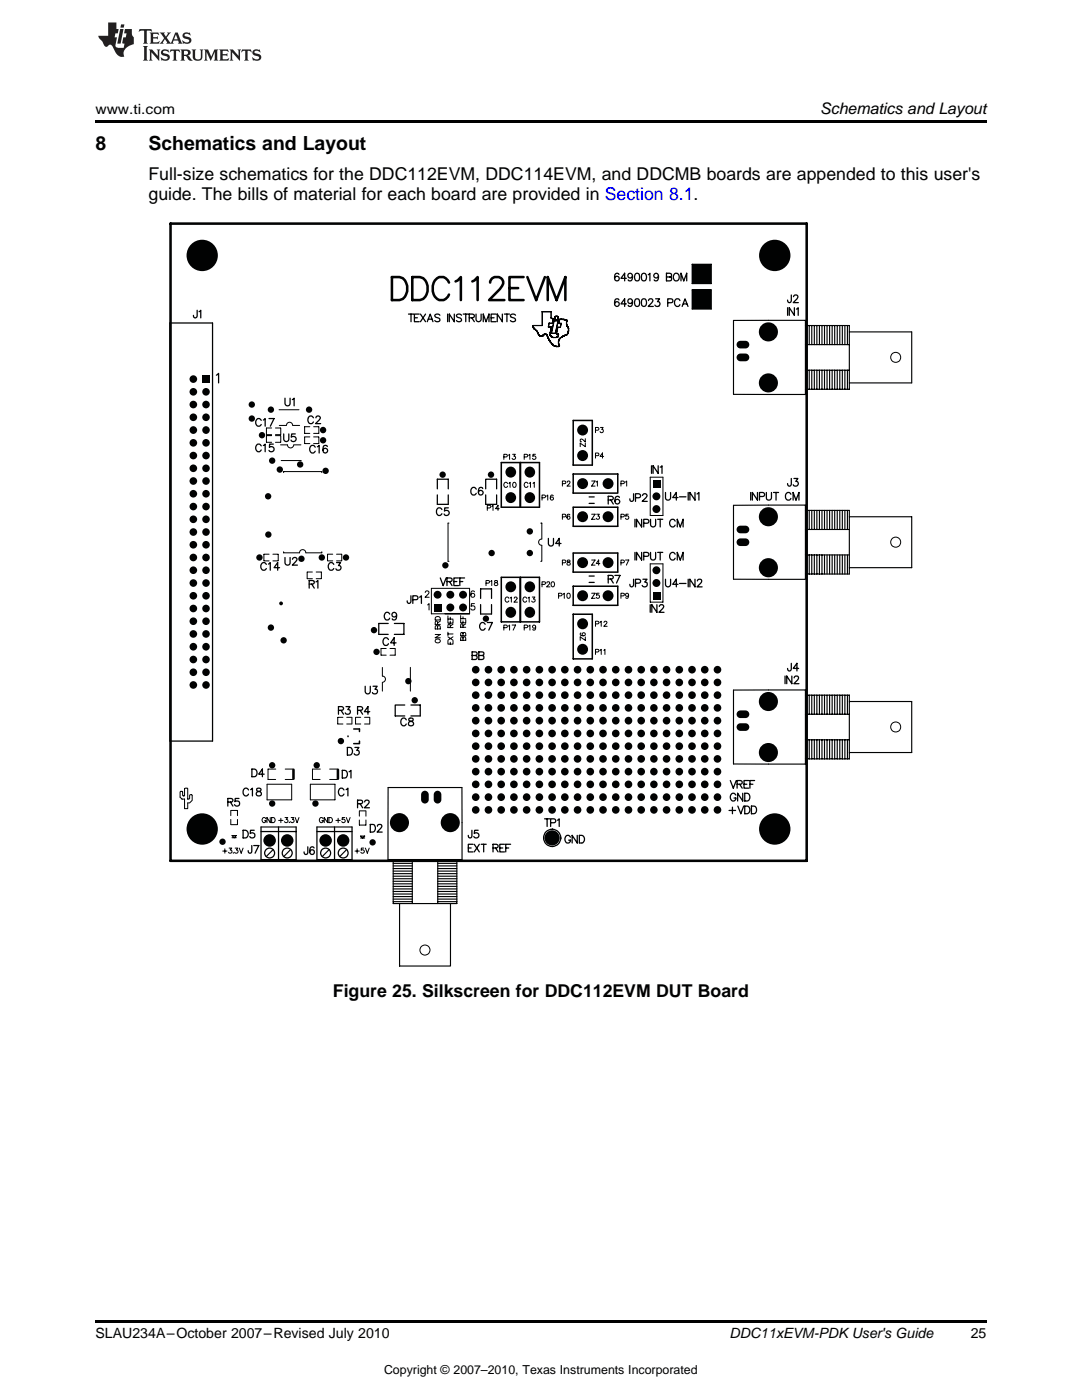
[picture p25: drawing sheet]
<svg xmlns="http://www.w3.org/2000/svg" width="216mm" height="279mm" viewBox="0 0 216 279" stroke-linecap="round" stroke-linejoin="round" font-family="sans-serif">
<defs><g id="words">
<g font-size="3.9">
<text x="19" y="30">8</text>
<text x="29.6" y="30">Schematics and Layout</text>
</g>
<g font-size="3.5">
<text x="29.6" y="36">Full-size schematics for the DDC112EVM, DDC114EVM, and DDCMB boards are appended to this user's</text>
<text x="29.6" y="39.9">guide. The bills of material for each board are provided in Section 8.1.</text>
<text x="66.4" y="199">Figure 25. Silkscreen for DDC112EVM DUT Board</text>
</g>
<text font-size="3.2" x="163.7" y="22.7">Schematics and Layout</text>
<g font-size="2.8">
<text x="19" y="22.7">www.ti.com</text>
<text x="19" y="267.1">SLAU234A–October 2007–Revised July 2010</text>
<text x="145.6" y="267.1">DDC11xEVM-PDKUser's Guide</text>
<text x="193.7" y="267">25</text>
</g>
<text font-size="2.5" x="76.6" y="274.2">Copyright © 2007–2010, Texas Instruments Incorporated</text>
</g></defs>
<g fill="#231f20">
<path d="M27.8 5.8l-.1 .6 .5-.3h.5l.1 .2v2.1l-.3 .3h1l-.2-.3v-2.1v-.2h.6l.4 .3-.1-.6zM29.9 6.5l.2 .4v1.5l-.2 .3h1.8l.1-.5a1.04 1.04 0 0 1-1.2 .1v-.6h.5l.4 .2v-.7l-.4 .2h-.5v-.6h.8l.3 .2-.1-.5zM31.9 6.5l.9 1.1-1 1.1h.9l-.2-.2 .4-.7 .5 .7-.2 .2h1.5l-.2-.2 .1-.4h.9l.2 .4-.2 .2h.9l-.2-.3-.7-1.9h-.5l-.9 2.1-.8-1.1 .8-1h-.8l.2 .3-.4 .5-.4-.6 .2-.2zM35.1 6.9l.4 .9h-.8zM36.6 6.6a.63 .63 0 0 0-.2 .7 .63 .63 0 0 0 .6 .4l.6 .2 .2 .2a.75 .75 0 0 1-.8 .4 .75 .75 0 0 1-.6-.5l.1 .7 .2-.1a1.11 1.11 0 0 0 1.5-.5 1.13 1.13 0 0 0-1.3-.9v-.3a1.04 1.04 0 0 1 1.1 .2l-.1-.6-.2 .1-.5-.1zM28.5 9.2l.3 .3v2.2l-.3 .4h1l-.2-.4v-2.2l.2-.3zM29.7 9.9l.2 .3v1.5l-.2 .4h.7l-.2-.4v-1.3l1.6 1.7v-1.9l.2-.3h-.7l.2 .3v.9l-1.1-1.2zM32.3 10a.62 .62 0 0 0-.2 .7 .62 .62 0 0 0 .6 .4l.6 .2 .2 .2a.76 .76 0 0 1-.8 .4 .76 .76 0 0 1-.6-.5l.1 .7 .2-.1a1.11 1.11 0 0 0 1.5-.6 1.13 1.13 0 0 0-1.3-.8v-.3a1.04 1.04 0 0 1 1.1 .1l-.1-.5-.2 .1-.5-.2zM34 9.9l-.1 .6a.61 .61 0 0 1 .7-.3l.1 1.5-.3 .4h1l-.3-.4 .1-1.5a.63 .63 0 0 1 .7 .3l-.1-.6zM36 9.9l.2 .3v1.5l-.2 .4h.9l-.2-.2v-.7l.6 .2a.76 .76 0 0 0 1.1 .6l-1-.9a.58 .58 0 0 0 .6-.6 .58 .58 0 0 0-.5-.6zM36.7 10.2l.1-.1a.45 .45 0 0 1 .6 .1 .45 .45 0 0 1 .1 .5l-.8 .2zM38.2 9.9l.2 .2a2.17 2.17 0 0 0 .4 1.9 .99 .99 0 0 0 1.6-.7v-1.1l.2-.3h-.7l.1 .2a1.92 1.92 0 0 1-.1 1.7 .6 .6 0 0 1-1-.5v-1.1l.2-.3zM40.7 9.9l.2 .3v1.5l-.2 .4h.7l-.2-.4v-1.4l.8 1.8 .9-1.8v1.4l-.2 .4h.9l-.3-.4v-1.5l.3-.3h-.8l-.6 1.4-.7-1.4zM43.7 9.9l.3 .3v1.5l-.3 .4h1.9l.1-.6a1.04 1.04 0 0 1-1.3 .2v-.6h.6l.4 .1v-.6l-.4 .2h-.6l.1-.6h.7l.4 .2-.1-.5zM45.8 9.9l.2 .3v1.5l-.2 .4h.8l-.3-.4v-1.3l1.6 1.7v-1.9l.2-.3h-.7l.2 .3v.9l-1.1-1.2zM48.3 9.9l-.1 .6a.61 .61 0 0 1 .7-.3v1.5l-.2 .4h.9l-.2-.4v-1.5a.63 .63 0 0 1 .8 .3l-.1-.6zM50.6 10a.62 .62 0 0 0-.2 .7 .62 .62 0 0 0 .6 .4l.6 .2 .1 .2a.76 .76 0 0 1-.7 .4 .76 .76 0 0 1-.6-.5l.1 .7 .1-.1a1.11 1.11 0 0 0 1.5-.6 1.13 1.13 0 0 0-1.2-.8l-.1-.3a1.04 1.04 0 0 1 1.2 .1l-.2-.5-.1 .1-.5-.2z"/>
<path d="M21.6 4.5v2.6h-2l.1 .4 .8 .9a.91 .91 0 0 0 .9 .9 .56 .56 0 0 1 .5-.4 .56 .56 0 0 1 .5 .3l.4 .8a1.53 1.53 0 0 0 2 1.3 1.54 1.54 0 0 1 1-2.1l.9-.4-.1-1.4a1.52 1.52 0 0 1-.3-1.6h-1.4l-.1 .9h.5l-.2 .8h-.5l-.2 .9v.2l.4 .1-.1 .9a1.93 1.93 0 0 1-1.6-.3l.2-1.8h-.4l.1-.8h.5l.2-.9h-.5v-1.3zM24 5.8l-.6 2.9h.7l.5-2.9zM24.2 4.9l-.2 .6h.7l.1-.6z"/>
</g>
<g fill="#010202">
<path d="M147.2 144.6a2.06 2.06 0 0 1 2.1 0 .76 .76 0 0 1 .2 .8 .76 .76 0 0 1-.7 .5h-1.1a.76 .76 0 0 1-.7-.5 .76 .76 0 0 1 .2-.8z" fill-rule="evenodd"/>
<path d="M147.2 142a2 2 0 0 1 2.1 0 .76 .76 0 0 1 .2 .8 .76 .76 0 0 1-.7 .5h-1.1a.76 .76 0 0 1-.7-.5 .76 .76 0 0 1 .2-.8z" fill-rule="evenodd"/>
<path d="M147.2 105.1a2.06 2.06 0 0 1 2.1 0 .76 .76 0 0 1 .2 .9 .76 .76 0 0 1-.7 .4h-1.1a.76 .76 0 0 1-.7-.4 .76 .76 0 0 1 .2-.9z" fill-rule="evenodd"/>
<path d="M147.2 107.7a2.06 2.06 0 0 1 2.1 0 .76 .76 0 0 1 .2 .8 .76 .76 0 0 1-.7 .5h-1.1a.76 .76 0 0 1-.7-.5 .76 .76 0 0 1 .2-.8z" fill-rule="evenodd"/>
<path d="M147.2 70.8a1.99 1.99 0 0 1 2.1 0 .77 .77 0 0 1 .2 .8 .77 .77 0 0 1-.7 .5h-1.1a.77 .77 0 0 1-.7-.5 .77 .77 0 0 1 .2-.8z" fill-rule="evenodd"/>
<path d="M147.2 68.2a2.06 2.06 0 0 1 2.1 0 .76 .76 0 0 1 .2 .9 .76 .76 0 0 1-.7 .4h-1.1a.76 .76 0 0 1-.7-.4 .76 .76 0 0 1 .2-.9z" fill-rule="evenodd"/>
<path d="M84.2 158a.76 .76 0 0 1 .9-.1 .76 .76 0 0 1 .4 .7v1a.76 .76 0 0 1-.7 .8 .76 .76 0 0 1-.8-.8v-1z" fill-rule="evenodd"/>
<path d="M86.8 158a.75 .75 0 0 1 .8-.1 .75 .75 0 0 1 .5 .7v1a.76 .76 0 0 1-.8 .8 .76 .76 0 0 1-.8-.8v-1z" fill-rule="evenodd"/>
<circle cx="56.1" cy="120.4" r=".38"/>
<circle cx="54.1" cy="125.3" r=".63"/>
<circle cx="56.6" cy="127.8" r=".63"/>
<circle cx="50.2" cy="83.5" r=".63"/>
<circle cx="50.2" cy="80.7" r=".63"/>
<circle cx="51.8" cy="111.3" r=".63"/>
<circle cx="54.3" cy="152.7" r=".63"/>
<circle cx="54.3" cy="160.4" r=".63"/>
<circle cx="44.4" cy="168" r=".63"/>
<circle cx="69" cy="111.3" r=".64"/>
<circle cx="64.2" cy="111.3" r=".64"/>
<circle cx="59.9" cy="92.7" r=".64"/>
<circle cx="60.1" cy="111.5" r=".64"/>
<circle cx="105.7" cy="106" r=".64"/>
<circle cx="105.7" cy="110.4" r=".64"/>
<circle cx="98.1" cy="110.4" r=".63"/>
<circle cx="88.9" cy="112.8" r=".64"/>
<circle cx="74.6" cy="125.8" r=".64"/>
<circle cx="75.1" cy="130.1" r=".64"/>
<circle cx="81.5" cy="135.9" r=".64"/>
<circle cx="82.8" cy="139.8" r=".64"/>
<circle cx="68" cy="147.9" r=".64"/>
<circle cx="88.3" cy="94.7" r=".63"/>
<circle cx="98" cy="94.7" r=".63"/>
<circle cx="97" cy="123.5" r=".63"/>
<circle cx="74.3" cy="168.1" r=".64"/>
<circle cx="63.2" cy="152.7" r=".64"/>
<circle cx="62.9" cy="160.4" r=".64"/>
<circle cx="53.5" cy="99" r=".64"/>
<circle cx="53.5" cy="106.7" r=".63"/>
<circle cx="54.3" cy="91.9" r=".63"/>
<circle cx="54.1" cy="81.8" r=".63"/>
<circle cx="52.3" cy="86.9" r=".63"/>
<circle cx="61.7" cy="81.8" r=".64"/>
<circle cx="64.5" cy="85.8" r=".64"/>
<circle cx="64.5" cy="87.9" r=".64"/>
<circle cx="65" cy="94" r=".64"/>
<circle cx="55.8" cy="93.7" r=".63"/>
<circle cx="68.5" cy="167.7" r="1.24"/>
<circle cx="110.2" cy="167.2" r="1.53"/>
<circle cx="110.2" cy="161.6" r=".76"/>
<circle cx="110.2" cy="159.1" r=".77"/>
<circle cx="112.7" cy="161.6" r=".76"/>
<circle cx="115.2" cy="161.6" r=".76"/>
<circle cx="112.7" cy="159.1" r=".77"/>
<circle cx="115.2" cy="159.1" r=".77"/>
<circle cx="110.2" cy="156.5" r=".76"/>
<circle cx="112.7" cy="156.5" r=".76"/>
<circle cx="110.2" cy="154" r=".76"/>
<circle cx="110.2" cy="151.5" r=".76"/>
<circle cx="112.7" cy="154" r=".76"/>
<circle cx="115.2" cy="156.5" r=".76"/>
<circle cx="112.7" cy="151.5" r=".76"/>
<circle cx="115.2" cy="154" r=".76"/>
<circle cx="117.8" cy="161.6" r=".76"/>
<circle cx="120.3" cy="161.6" r=".76"/>
<circle cx="117.8" cy="159.1" r=".77"/>
<circle cx="120.3" cy="159.1" r=".77"/>
<circle cx="122.9" cy="161.6" r=".76"/>
<circle cx="125.4" cy="161.6" r=".76"/>
<circle cx="122.9" cy="159.1" r=".77"/>
<circle cx="125.4" cy="159.1" r=".77"/>
<circle cx="117.8" cy="156.5" r=".76"/>
<circle cx="120.3" cy="156.5" r=".76"/>
<circle cx="115.2" cy="151.5" r=".76"/>
<circle cx="117.8" cy="154" r=".76"/>
<circle cx="122.9" cy="156.5" r=".76"/>
<circle cx="125.4" cy="156.5" r=".76"/>
<circle cx="120.3" cy="154" r=".76"/>
<circle cx="122.9" cy="154" r=".76"/>
<circle cx="110.2" cy="148.9" r=".76"/>
<circle cx="112.7" cy="148.9" r=".76"/>
<circle cx="110.2" cy="146.4" r=".76"/>
<circle cx="112.7" cy="146.4" r=".76"/>
<circle cx="115.2" cy="148.9" r=".76"/>
<circle cx="117.8" cy="151.5" r=".76"/>
<circle cx="115.2" cy="146.4" r=".76"/>
<circle cx="117.8" cy="148.9" r=".76"/>
<circle cx="110.2" cy="143.8" r=".76"/>
<circle cx="112.7" cy="143.8" r=".76"/>
<circle cx="110.2" cy="141.3" r=".76"/>
<circle cx="112.7" cy="141.3" r=".76"/>
<circle cx="115.2" cy="143.8" r=".76"/>
<circle cx="117.8" cy="146.4" r=".76"/>
<circle cx="115.2" cy="141.3" r=".76"/>
<circle cx="117.8" cy="143.8" r=".76"/>
<circle cx="120.3" cy="151.5" r=".76"/>
<circle cx="122.9" cy="151.5" r=".76"/>
<circle cx="120.3" cy="148.9" r=".76"/>
<circle cx="120.3" cy="146.4" r=".76"/>
<circle cx="122.9" cy="148.9" r=".76"/>
<circle cx="125.4" cy="151.5" r=".76"/>
<circle cx="122.9" cy="146.4" r=".76"/>
<circle cx="125.4" cy="148.9" r=".76"/>
<circle cx="120.3" cy="143.8" r=".76"/>
<circle cx="122.9" cy="143.8" r=".76"/>
<circle cx="117.8" cy="141.3" r=".76"/>
<circle cx="120.3" cy="141.3" r=".76"/>
<circle cx="125.4" cy="146.4" r=".76"/>
<circle cx="125.4" cy="143.8" r=".76"/>
<circle cx="122.9" cy="141.3" r=".76"/>
<circle cx="125.4" cy="141.3" r=".76"/>
<circle cx="127.9" cy="161.6" r=".76"/>
<circle cx="130.5" cy="161.6" r=".76"/>
<circle cx="127.9" cy="159.1" r=".77"/>
<circle cx="127.9" cy="156.5" r=".76"/>
<circle cx="130.5" cy="159.1" r=".76"/>
<circle cx="133" cy="161.6" r=".76"/>
<circle cx="130.5" cy="156.5" r=".76"/>
<circle cx="133" cy="159.1" r=".76"/>
<circle cx="125.4" cy="154" r=".76"/>
<circle cx="127.9" cy="154" r=".76"/>
<circle cx="127.9" cy="151.5" r=".76"/>
<circle cx="130.5" cy="154" r=".76"/>
<circle cx="133" cy="156.5" r=".76"/>
<circle cx="133" cy="154" r=".76"/>
<circle cx="130.5" cy="151.4" r=".76"/>
<circle cx="133" cy="151.5" r=".76"/>
<circle cx="135.5" cy="161.6" r=".76"/>
<circle cx="138.1" cy="161.6" r=".76"/>
<circle cx="135.5" cy="159.1" r=".77"/>
<circle cx="138.1" cy="159.1" r=".77"/>
<circle cx="140.6" cy="161.6" r=".76"/>
<circle cx="143.2" cy="161.6" r=".76"/>
<circle cx="140.6" cy="159.1" r=".77"/>
<circle cx="143.2" cy="159.1" r=".77"/>
<circle cx="135.5" cy="156.5" r=".76"/>
<circle cx="138.1" cy="156.5" r=".76"/>
<circle cx="135.5" cy="154" r=".76"/>
<circle cx="138.1" cy="154" r=".76"/>
<circle cx="140.6" cy="156.5" r=".76"/>
<circle cx="143.2" cy="156.5" r=".76"/>
<circle cx="140.6" cy="154" r=".76"/>
<circle cx="143.2" cy="154" r=".76"/>
<circle cx="127.9" cy="148.9" r=".76"/>
<circle cx="130.5" cy="148.9" r=".76"/>
<circle cx="127.9" cy="146.4" r=".76"/>
<circle cx="130.5" cy="146.4" r=".76"/>
<circle cx="133" cy="148.9" r=".76"/>
<circle cx="135.5" cy="151.5" r=".76"/>
<circle cx="133" cy="146.4" r=".76"/>
<circle cx="135.5" cy="148.9" r=".76"/>
<circle cx="127.9" cy="143.8" r=".76"/>
<circle cx="130.5" cy="143.8" r=".76"/>
<circle cx="127.9" cy="141.3" r=".76"/>
<circle cx="130.5" cy="141.3" r=".76"/>
<circle cx="133" cy="143.8" r=".76"/>
<circle cx="135.5" cy="146.4" r=".76"/>
<circle cx="133" cy="141.3" r=".76"/>
<circle cx="135.5" cy="143.8" r=".76"/>
<circle cx="138.1" cy="151.5" r=".76"/>
<circle cx="140.6" cy="151.5" r=".76"/>
<circle cx="138.1" cy="148.9" r=".76"/>
<circle cx="138.1" cy="146.4" r=".76"/>
<circle cx="140.6" cy="148.9" r=".76"/>
<circle cx="143.2" cy="151.5" r=".76"/>
<circle cx="140.6" cy="146.4" r=".76"/>
<circle cx="143.2" cy="148.9" r=".76"/>
<circle cx="138.1" cy="143.8" r=".76"/>
<circle cx="140.6" cy="143.8" r=".76"/>
<circle cx="135.5" cy="141.3" r=".76"/>
<circle cx="138.1" cy="141.3" r=".76"/>
<circle cx="143.2" cy="146.4" r=".76"/>
<circle cx="143.2" cy="143.8" r=".76"/>
<circle cx="140.6" cy="141.3" r=".76"/>
<circle cx="143.2" cy="141.3" r=".76"/>
<circle cx="79.7" cy="164.2" r="1.91"/>
<circle cx="89.8" cy="164.2" r="1.9"/>
<circle cx="94.9" cy="161.6" r=".76"/>
<circle cx="94.9" cy="159.1" r=".77"/>
<circle cx="97.5" cy="161.6" r=".76"/>
<circle cx="100" cy="161.6" r=".76"/>
<circle cx="97.5" cy="159.1" r=".77"/>
<circle cx="94.9" cy="156.5" r=".76"/>
<circle cx="97.5" cy="156.5" r=".76"/>
<circle cx="100" cy="159.1" r=".77"/>
<circle cx="100" cy="156.5" r=".76"/>
<circle cx="94.9" cy="154" r=".76"/>
<circle cx="97.5" cy="154" r=".76"/>
<circle cx="94.9" cy="151.5" r=".76"/>
<circle cx="94.9" cy="148.9" r=".76"/>
<circle cx="94.9" cy="146.4" r=".76"/>
<circle cx="94.9" cy="143.8" r=".76"/>
<circle cx="94.9" cy="141.3" r=".76"/>
<circle cx="97.5" cy="151.5" r=".76"/>
<circle cx="97.5" cy="148.9" r=".76"/>
<circle cx="97.5" cy="146.4" r=".76"/>
<circle cx="100" cy="146.4" r=".76"/>
<circle cx="97.5" cy="143.8" r=".76"/>
<circle cx="97.5" cy="141.3" r=".76"/>
<circle cx="100" cy="143.8" r=".76"/>
<circle cx="100" cy="141.3" r=".76"/>
<circle cx="102.5" cy="161.6" r=".76"/>
<circle cx="102.5" cy="159.1" r=".77"/>
<circle cx="102.5" cy="156.5" r=".76"/>
<circle cx="100" cy="154" r=".76"/>
<circle cx="100" cy="151.5" r=".76"/>
<circle cx="102.5" cy="154" r=".76"/>
<circle cx="102.5" cy="151.5" r=".76"/>
<circle cx="105.1" cy="161.6" r=".76"/>
<circle cx="105.1" cy="159.1" r=".77"/>
<circle cx="107.6" cy="161.6" r=".76"/>
<circle cx="107.6" cy="159.1" r=".77"/>
<circle cx="105.1" cy="156.5" r=".76"/>
<circle cx="105.1" cy="154" r=".76"/>
<circle cx="107.6" cy="156.5" r=".76"/>
<circle cx="107.6" cy="154" r=".76"/>
<circle cx="100" cy="148.9" r=".76"/>
<circle cx="105.1" cy="151.5" r=".76"/>
<circle cx="102.5" cy="148.9" r=".76"/>
<circle cx="102.5" cy="146.4" r=".76"/>
<circle cx="102.5" cy="143.8" r=".76"/>
<circle cx="105.1" cy="148.9" r=".76"/>
<circle cx="102.5" cy="141.3" r=".76"/>
<circle cx="107.6" cy="151.5" r=".76"/>
<circle cx="105.1" cy="146.4" r=".76"/>
<circle cx="107.6" cy="148.9" r=".76"/>
<circle cx="107.6" cy="146.4" r=".76"/>
<circle cx="105.1" cy="143.8" r=".76"/>
<circle cx="105.1" cy="141.3" r=".76"/>
<circle cx="107.6" cy="143.8" r=".76"/>
<circle cx="107.6" cy="141.3" r=".76"/>
<circle cx="53.8" cy="167.7" r="1.25"/>
<circle cx="40.3" cy="165.4" r="3.1"/>
<circle cx="57.3" cy="167.7" r="1.25"/>
<circle cx="65" cy="167.7" r="1.25"/>
<circle cx="38.6" cy="101.1" r=".76"/>
<circle cx="41.1" cy="101.1" r=".75"/>
<circle cx="38.6" cy="136.7" r=".76"/>
<circle cx="38.6" cy="134.2" r=".76"/>
<circle cx="38.6" cy="131.6" r=".76"/>
<circle cx="38.6" cy="129.1" r=".76"/>
<circle cx="38.6" cy="126.5" r=".76"/>
<circle cx="38.6" cy="124" r=".76"/>
<circle cx="38.6" cy="121.4" r=".76"/>
<circle cx="38.6" cy="118.9" r=".76"/>
<circle cx="38.6" cy="116.4" r=".76"/>
<circle cx="38.6" cy="113.8" r=".76"/>
<circle cx="38.6" cy="111.3" r=".76"/>
<circle cx="38.6" cy="108.7" r=".76"/>
<circle cx="41.1" cy="118.9" r=".76"/>
<circle cx="41.1" cy="108.7" r=".76"/>
<circle cx="38.6" cy="106.2" r=".76"/>
<circle cx="41.1" cy="106.2" r=".76"/>
<circle cx="38.6" cy="103.6" r=".76"/>
<circle cx="41.1" cy="136.7" r=".76"/>
<circle cx="41.1" cy="134.2" r=".76"/>
<circle cx="41.1" cy="131.6" r=".76"/>
<circle cx="41.1" cy="129.1" r=".76"/>
<circle cx="41.1" cy="126.5" r=".76"/>
<circle cx="41.1" cy="124" r=".76"/>
<circle cx="41.1" cy="121.4" r=".76"/>
<circle cx="41.1" cy="116.4" r=".75"/>
<circle cx="41.1" cy="113.8" r=".76"/>
<circle cx="41.1" cy="111.3" r=".76"/>
<circle cx="41.1" cy="103.6" r=".76"/>
<circle cx="38.6" cy="98.5" r=".76"/>
<circle cx="38.6" cy="96" r=".76"/>
<circle cx="38.6" cy="93.5" r=".76"/>
<circle cx="38.6" cy="90.9" r=".76"/>
<circle cx="41.1" cy="96" r=".76"/>
<circle cx="41.1" cy="90.9" r=".76"/>
<circle cx="38.6" cy="88.4" r=".76"/>
<circle cx="41.1" cy="88.4" r=".76"/>
<circle cx="38.6" cy="85.8" r=".77"/>
<circle cx="38.6" cy="83.3" r=".76"/>
<circle cx="38.6" cy="80.7" r=".76"/>
<circle cx="38.6" cy="78.2" r=".76"/>
<circle cx="41.1" cy="80.7" r=".76"/>
<circle cx="41.1" cy="78.2" r=".76"/>
<circle cx="38.6" cy="75.7" r=".76"/>
<circle cx="41.1" cy="98.5" r=".76"/>
<circle cx="41.1" cy="93.5" r=".76"/>
<circle cx="41.1" cy="85.8" r=".76"/>
<circle cx="41.1" cy="83.3" r=".76"/>
<circle cx="94.9" cy="138.7" r=".76"/>
<circle cx="94.9" cy="136.2" r=".76"/>
<circle cx="97.5" cy="138.7" r=".76"/>
<circle cx="94.9" cy="133.7" r=".76"/>
<circle cx="97.5" cy="136.2" r=".76"/>
<circle cx="97.5" cy="133.7" r=".76"/>
<circle cx="89.9" cy="121.2" r=".79"/>
<circle cx="87.3" cy="118.7" r=".79"/>
<circle cx="92.4" cy="121.2" r=".79"/>
<circle cx="89.9" cy="118.7" r=".79"/>
<circle cx="92.4" cy="118.7" r=".79"/>
<circle cx="100" cy="138.7" r=".76"/>
<circle cx="102.5" cy="138.7" r=".76"/>
<circle cx="100" cy="136.2" r=".76"/>
<circle cx="100" cy="133.7" r=".76"/>
<circle cx="105.1" cy="138.7" r=".76"/>
<circle cx="107.6" cy="138.7" r=".76"/>
<circle cx="102.5" cy="136.2" r=".76"/>
<circle cx="105.1" cy="136.2" r=".76"/>
<circle cx="107.6" cy="136.2" r=".76"/>
<circle cx="102.5" cy="133.7" r=".76"/>
<circle cx="105.1" cy="133.7" r=".76"/>
<circle cx="101.9" cy="122.2" r="1.09"/>
<circle cx="101.9" cy="117.1" r="1.08"/>
<circle cx="105.7" cy="122.2" r="1.08"/>
<circle cx="107.6" cy="133.7" r=".76"/>
<circle cx="105.7" cy="117.1" r="1.08"/>
<circle cx="110.2" cy="138.7" r=".76"/>
<circle cx="112.7" cy="138.7" r=".76"/>
<circle cx="115.2" cy="138.7" r=".76"/>
<circle cx="110.2" cy="136.2" r=".76"/>
<circle cx="112.7" cy="136.2" r=".76"/>
<circle cx="110.2" cy="133.7" r=".76"/>
<circle cx="117.8" cy="138.7" r=".76"/>
<circle cx="120.3" cy="138.7" r=".76"/>
<circle cx="122.9" cy="138.7" r=".76"/>
<circle cx="115.2" cy="136.2" r=".76"/>
<circle cx="117.8" cy="136.2" r=".76"/>
<circle cx="120.3" cy="136.2" r=".76"/>
<circle cx="122.9" cy="136.2" r=".76"/>
<circle cx="112.7" cy="133.7" r=".76"/>
<circle cx="115.2" cy="133.7" r=".76"/>
<circle cx="116.3" cy="129.6" r="1.09"/>
<circle cx="116.2" cy="124.5" r="1.09"/>
<circle cx="116.3" cy="118.9" r="1.09"/>
<circle cx="116.3" cy="112.3" r="1.09"/>
<circle cx="116.3" cy="103.1" r="1.09"/>
<circle cx="117.8" cy="133.7" r=".76"/>
<circle cx="120.3" cy="133.7" r=".76"/>
<circle cx="122.9" cy="133.7" r=".76"/>
<circle cx="121.3" cy="118.9" r="1.09"/>
<circle cx="121.3" cy="112.3" r="1.09"/>
<circle cx="125.4" cy="133.7" r=".76"/>
<circle cx="121.3" cy="103.1" r="1.09"/>
<circle cx="125.4" cy="138.7" r=".76"/>
<circle cx="127.9" cy="138.7" r=".76"/>
<circle cx="130.5" cy="138.7" r=".76"/>
<circle cx="125.4" cy="136.2" r=".76"/>
<circle cx="127.9" cy="136.2" r=".76"/>
<circle cx="130.5" cy="136.2" r=".76"/>
<circle cx="133" cy="138.7" r=".76"/>
<circle cx="135.5" cy="138.7" r=".76"/>
<circle cx="138.1" cy="138.7" r=".76"/>
<circle cx="133" cy="136.2" r=".76"/>
<circle cx="135.5" cy="136.2" r=".76"/>
<circle cx="140.6" cy="138.7" r=".76"/>
<circle cx="143.2" cy="138.7" r=".76"/>
<circle cx="127.9" cy="133.7" r=".76"/>
<circle cx="130.5" cy="133.6" r=".76"/>
<circle cx="133" cy="133.7" r=".76"/>
<circle cx="131" cy="116.3" r=".79"/>
<circle cx="131" cy="113.8" r=".79"/>
<circle cx="131" cy="101.6" r=".79"/>
<circle cx="138.1" cy="136.2" r=".76"/>
<circle cx="140.6" cy="136.2" r=".76"/>
<circle cx="143.2" cy="136.2" r=".76"/>
<circle cx="135.5" cy="133.7" r=".76"/>
<circle cx="138.1" cy="133.7" r=".76"/>
<circle cx="140.6" cy="133.7" r=".76"/>
<circle cx="143.2" cy="133.7" r=".76"/>
<circle cx="116.3" cy="96.5" r="1.09"/>
<circle cx="116.2" cy="90.9" r="1.09"/>
<circle cx="116.3" cy="85.8" r="1.09"/>
<circle cx="131" cy="99.1" r=".79"/>
<circle cx="121.3" cy="96.5" r="1.09"/>
<circle cx="101.9" cy="94.2" r="1.09"/>
<circle cx="101.9" cy="99.3" r="1.08"/>
<circle cx="105.7" cy="99.3" r="1.08"/>
<circle cx="105.7" cy="94.2" r="1.08"/>
<circle cx="40.3" cy="51" r="3.1"/>
<circle cx="153.3" cy="140" r="1.91"/>
<circle cx="153.3" cy="150.2" r="1.91"/>
<circle cx="154.6" cy="165.4" r="3.1"/>
<circle cx="153.3" cy="113.3" r="1.91"/>
<circle cx="153.3" cy="103.1" r="1.91"/>
<circle cx="153.3" cy="76.4" r="1.91"/>
<circle cx="153.3" cy="66.2" r="1.91"/>
<circle cx="154.6" cy="51" r="3.1"/>
</g>
<g fill="#010202">
<path d="M40.4 74.9h1.5v1.5h-1.5z"/>
<path d="M86.5 120.5h1.6v1.6h-1.6z"/>
<path d="M130.2 118.1h1.6v1.6h-1.6z"/>
<path d="M130.2 95.7h1.6v1.6h-1.6z"/>
</g>
<path d="M34 44.6h127v127.2h-127zM58.6 153.6v1.8M67.4 153.6v1.8" fill="none" stroke="#010202" stroke-width=".51"/>
<g fill="none" stroke="#010202" stroke-width=".23">
<path d="M146.4 64l14.3-.1v14.8h-14.3zM160.7 65h8.8v12.7h-8.8M160.7 73.9h8.8M160.7 68.8h8.8M161 65v3.8M161 73.9v3.8M161.5 65v3.8M161.5 73.9v3.8M162 65v3.8M162 73.9v3.8M162.5 65v3.8M162.5 73.9v3.8"/>
<path d="M163 65v3.8M163 73.9v3.8M163.5 65v3.8M163.5 73.9v3.8M164 65v3.8M164 73.9v3.8M164.5 65v3.8M164.5 73.9v3.8M165 65v3.8M165 73.9v3.8M165.5 65v3.8M165.5 73.9v3.8"/>
<path d="M166 65v3.8M166 73.9v3.8M166.6 65v3.8M166.6 73.9v3.8M167.1 65v3.8M167.1 73.9v3.8M167.6 65v3.8M167.6 73.9v3.8M168.1 65v3.8M168.1 73.9v3.8M168.6 65v3.8M168.6 73.9v3.8"/>
<path d="M169.1 65v3.8M169.1 73.9v3.8M169.5 66.2h12.4v10.2h-12.4M146.4 100.8h14.3v14.8h-14.3zM160.7 101.9h8.8v12.7h-8.8M160.7 110.8h8.8M160.7 105.7h8.8M161 101.9v3.8M161 110.8v3.8M161.5 101.9v3.8M161.5 110.8v3.8M162 101.9v3.8"/>
<path d="M162 110.8v3.8M162.5 101.9v3.8M162.5 110.8v3.8M163 101.9v3.8M163 110.8v3.8M163.5 101.9v3.8M163.5 110.8v3.8M164 101.9v3.8M164 110.8v3.8M164.5 101.9v3.8M164.5 110.8v3.8M165 101.9v3.8"/>
<path d="M165 110.8v3.8M165.5 101.9v3.8M165.5 110.8v3.8M166 101.9v3.8M166 110.8v3.8M166.6 101.9v3.8M166.6 110.8v3.8M167.1 101.9v3.8M167.1 110.8v3.8M167.6 101.9v3.8M167.6 110.8v3.8M168.1 101.9v3.8"/>
<path d="M168.1 110.8v3.8M168.6 101.9v3.8M168.6 110.8v3.8M169.1 101.9v3.8M169.1 110.8v3.8M169.5 103.1h12.4v10.2h-12.4M146.4 137.7h14.3v14.8h-14.3zM160.7 138.7h8.8v12.8h-8.8M161 138.7v3.8M161.5 138.7v3.8M162 138.7v3.8M162.5 138.7v3.8"/>
<path d="M163 138.7v3.8M163.5 138.7v3.8M164 138.7v3.8M164.5 138.7v3.8M165 138.7v3.8M165.5 138.7v3.8M166 138.7v3.8M166.6 138.7v3.8M167.1 138.7v3.8M167.6 138.7v3.8M168.1 138.7v3.8M168.6 138.7v3.8"/>
<path d="M169.1 138.7v3.8M77.4 157.2h14.8v14.3h-14.8zM160.7 147.6h8.8M160.7 142.5h8.8M161 147.6v3.9M161.5 147.6v3.9M162 147.6v3.9M162.5 147.6v3.9M163 147.6v3.9M163.5 147.6v3.9M164 147.6v3.9M164.5 147.6v3.9"/>
<path d="M165 147.6v3.9M165.5 147.6v3.9M166 147.6v3.9M166.6 147.6v3.9M167.1 147.6v3.9M167.6 147.6v3.9M168.1 147.6v3.9M168.6 147.6v3.9M169.1 147.6v3.9M169.5 140h12.4v10.2h-12.4M46.3 166.8h.8l-.4 .4zM46.3 167.2h.8"/>
<path d="M52.1 171.5h7M52.1 165h7M54.5 169.5l-1.4 1.4M58 169.5l-1.4 1.4M63.2 171.5h7M63.2 165h7M65.7 169.5l-1.4 1.4M69.2 169.5l-1.4 1.4M72 166.9h.8l-.4 .3zM72 167.2h.8M78.5 171.5v8.8h12.7v-8.8M78.5 179.9h3.8"/>
<path d="M78.5 179.4h3.8M78.5 178.9h3.8M78.5 178.4h3.8M78.5 177.9h3.8M78.5 177.4h3.8M78.5 176.9h3.8M78.5 176.4h3.8M78.5 175.9h3.8M78.5 175.4h3.8M78.5 174.9h3.8M78.5 174.4h3.8M78.5 173.8h3.8"/>
<path d="M78.5 173.3h3.8M78.5 172.8h3.8M78.5 172.3h3.8M78.5 171.8h3.8M82.3 171.5v8.8M87.3 179.9h3.9M87.3 171.5v8.8M87.3 179.4h3.9M87.3 178.9h3.9M87.3 178.4h3.9M87.3 177.9h3.9M87.3 177.4h3.9"/>
<path d="M87.3 176.9h3.9M87.3 176.4h3.9M87.3 175.9h3.9M87.3 175.4h3.9M87.3 174.9h3.9M87.3 174.4h3.9M87.3 173.8h3.9M87.3 173.3h3.9M87.3 172.8h3.9M87.3 172.3h3.9M87.3 171.8h3.9M79.7 180.3v12.5h10.2v-12.5"/>
</g>
<g fill="none" stroke="#010202" stroke-width=".25">
<path d="M138.1 52.8h3.8v3.8h-3.8zM138.1 57.9h3.8v3.8h-3.8zM33.9 64.5h8.5v83.4h-8.5zM87.3 97.6v-2h2.1v2M87.3 98.8v1.9h2.1v-1.9M96.9 97.6v-2h2.2v2M96.9 98.8v1.9h2.2v-1.9M117.6 99.2h1M95.9 119.4v-1.9h2.2v1.9M117.6 100.5h1M117.6 116.2h1M117.6 115h1"/>
<path d="M77.5 124.4h-1.9v2.2h1.9M78.7 124.4h1.9v2.2h-1.9M95.9 120.7v1.8h2.2v-1.8M80.8 140.7h-1.9v2.2h1.9M82 140.7h1.9v2.2h-1.9M52.1 166h7M52.1 165v6.5M55.6 165v6.5M59.1 165v6.5M63.2 166h7M63.2 165v6.5M66.8 165v6.5"/>
<path d="M70.2 165v6.5"/>
</g>
<g fill="none" stroke="#010202" stroke-width=".2">
<path d="M106.3 65.1h.1M106.3 65.1l.1 .1M106.4 65.2l.2 .3M106.4 65.1v.1M106.4 65.2h.1M106.4 65.1h-.1M106.4 65.4l.1 .1M106.4 65.4h.1M106.5 65.4l.1 .1M106.6 65.5l.1 .1M106.6 65.6l.1 .1-.1-.1M106.6 65.6h.1"/>
<path d="M106.7 65.8l.4 .3M106.7 65.7h.1M106.7 65.8l.5 .3M106.8 65.8h.1M106.9 65.8h-.1M107.1 66.1l.1 .2M107.2 66.1v.2M107.2 66.1h-.1M107.2 66.3h.1M107.3 66.6h.1M107.4 66.6l.1 .1M107.4 66.3v.2l-.1-.1"/>
<path d="M107.4 66.3l-.1 .1M107.4 66.6h.1M107.5 66.7v.1M107.5 66.8v.1M107.5 66.7v.2h.2M107.5 66.8h.1M107.5 66.8l.3 .2M107.5 66.9h.1M107.6 67h.1M107.6 66.9h.1M107.6 66.9l.1 .1M107.7 67l.6 .1"/>
<path d="M107.7 67.1h.6M107.7 67h-.1M107.8 67h-.1M108 67.1h.1M108.2 62.2h1.8M108.2 64.9l-1.8 .1M108.2 62.2v2.8l-1.8-.1v.5l.2 .2M108.3 67.1h-.1M108.3 66.9v.1M108.4 66.9l-.1 .2M108.4 66.8h.1M108.5 66.9h-.1"/>
<path d="M108.5 66.8h.1M108.6 66.7l-.1 .1M108.6 66.7v-.1l.2 .1M108.7 66.7l-.3 .2M108.8 66.7l.3 .1M108.9 66.7h.1M109 66.8l.1-.1-.6 .2M109 66.8l.2 .1zM109.1 66.7v.1M109.1 66.9h.1M109.1 66.9v.1M109.1 67l.1 .2"/>
<path d="M109.2 66.9l-.1 .1M109.2 67.1h.1M109.2 67.2l.1 .1M109.3 67.3v.1M109.3 67.5h.1M109.4 67.5l.1 .1zM109.4 65.2l.7 .1zM109.4 67.7l.2 .1zM109.6 67.8h.1M109.5 64.5l-.1 .8zM109.5 67.8h.1M109.5 67.8l.2 .2"/>
<path d="M109.6 67.8l.1 .2M109.6 68h.1M109.7 68v.1M109.7 68.1l.1 .1M109.7 68h.1M109.8 66.8h.1M109.8 66.8v.2M109.8 66.5v.3M109.8 68.2l.1 .1M109.8 68.2h.1M109.8 66.4v.1M109.8 66.9l.1 .1z"/>
<path d="M109.8 66.8l.1 .2M109.8 67h.1M109.8 66.2h.1M109.8 66.9v.1M109.9 68.2l-.1 .1M109.9 66.3l-.1 .2M109.9 68.3l.1 .2M109.9 67v.1M109.9 68.3l.2 .2M109.9 67.1l.1 .1M109.9 67.1h.1M109.9 67h.1"/>
<path d="M109.9 66h.1M109.9 66.2h-.1v.6M109.9 66.1l-.1 .1M109.9 66.2h.1M109.9 66.1h.1M109.9 65.9v.1M109.9 63.4h.1M110 65.9l-.2 .4M110 62.2v1.3M110 65.9v.1M110 63.4v.1M110 63.5v-1.3h-1.8v2.8"/>
<path d="M110 68.6h.1M110 63.4l.1 .1M110 63.5l.4 .1M110 67.2l.2 .1M110 68.6l.2 .1M110 65.6l-.1 .3M110 65.2l.1 .4zM110 63.6l.3 .1M110 66.5l.8 .1zM110 67.1v.1M110 67.1l.2 .2M110.1 68.5l-.1 .1"/>
<path d="M110.1 68.5h-.1M110.1 68.5v.1M110.1 68.5l.1 .2M110.1 65.6l-.1 .1M110.2 63.5h.1M110.2 68.7l.1 .2M110.2 68.8h.1M110.2 67.3h.1M110.2 68.7h.1M110.2 67.3v.1M110.2 68.7v.1M110.3 67.3h.1"/>
<path d="M110.3 68.8h.1M110.3 68.9h.1M110.3 68.8h-.1h.1M110.3 67.4h.1M110.3 67.3v.1M110.3 68.8v.1M110.3 63.6h.1M110.4 63.6v.1M110.4 63.7l-.1 .8h-.7h.6zM110.4 67.3h.7M110.4 67.3v.1M110.4 68.9l.2 .1"/>
<path d="M110.4 68.9h.1M110.4 68.9l.3 .1M110.5 64l-.4 2.5zM110.5 69h.2M110.6 64.1h.1M110.6 64h.1M110.6 64l.8 .1zM110.6 69h-.1M110.6 69l.1 .1M110.6 69h.1M110.7 63.4h.1M110.7 63.6h.1"/>
<path d="M110.7 69.1h.1M110.7 63.3v.4M110.7 69v.1M110.7 63.3h.1M110.7 63.7h.1M110.7 63.4v.2M110.7 69l.1 .1M110.8 63.7h-.1M110.8 63.7l.1 .1M110.8 69.1l.2 .1 .6-.1M110.8 63.2h-.1M110.8 69.1h.1"/>
<path d="M110.8 63.1l-.1 .2 .1-.1h.5M110.9 63.2h.3M110.9 63.8h.1M110.9 63.1l-.2 .1M110.9 67.3v.1M111 66.6v.1l.1-.1M111 69.1h.1M111 66.6h.1M111.1 66.6v.1zM111.1 66.7l.3-.1v.1M111.1 67.3l-.7 .1M111.1 67.3l-.1 .1"/>
<path d="M111.2 63.1l.1 .1v.6h-.4M111.2 63.8h.1M111.2 67.3h-.1M111.2 63.8h-.3M111.2 63.1l.2 .3M111.3 63.8h-.1M111.3 66.7h.1M111.3 63.7l-.1 .1M111.3 65.3h.5M111.3 63.2l.1 .1zM111.3 63.4h.1l-.1 .2M111.3 67.2l-.1 .1"/>
<path d="M111.3 67.2l-.2 .1M111.3 64l-.5 2.5zM111.3 65.3l-.2 1.3M111.3 67.2h-.1M111.4 63.6l-.1 .1M111.4 67.2l-.2 .1M111.4 69.1h.1M111.4 66.7h-.3M111.4 63.7h-.1M111.4 66.7h.1M111.4 66.7v.5M111.4 66.7l-.1 .5"/>
<path d="M111.4 68.6h.1M111.4 68.6l.1 .2M111.4 68.7h.1M111.5 68v.1M111.5 68h.1M111.5 64.5l.5 .1zM111.5 67.9v.1zM111.5 68.8l.1 .1M111.5 68.1v1.1M111.5 68.1v.5M111.5 68.7v.1M111.5 68.9h.1"/>
<path d="M111.5 67.8h.1M111.5 69.1h.1M111.5 67.8v.2M111.5 67.7h.1M111.5 68.9l.1 .2-.8-.1v.2M111.5 69h.2h-.2M111.5 67.7v.1M111.5 68.8h.1M111.6 69.1h-.1M111.6 68.8l-.1 .1M111.6 67.8l-.2 .2M111.6 67.7h.1"/>
<path d="M111.6 67.7v.1M111.6 63.8l-.1 .8 .2-.8M111.7 67.6h.1M111.7 67.6l-.1 .1M111.7 63.7v.1M111.7 67.5v.1M111.7 63.8h-.1M111.8 67.6h-.1M111.8 65.3l.2-.8-.2 .8M111.8 65.3h-.5l-.3 1.3M111.9 63.7h.2M111.9 63.7l.9 .1"/>
<path d="M111.9 67.3l-.1 .3M111.9 63.7l-.2 .1M111.9 67.3h.1M111.9 63.7l-.3 .1M111.9 67.3v.1M112 67.3l-.2 .3M112 67.3v.1M112 67.3h.1M112.1 63.7l.6 .1M112.1 67.2h.1M112.1 67.2v.1M112.2 63.7h-.1"/>
<path d="M112.2 63.7h.1M112.2 67.1l-.1 .1M112.2 67.2l-.1 .1M112.2 67.1v.1M112.3 67.1h.1M112.3 67.1l-.1 .1M112.4 67l-.1 .1M112.4 67l-.2 .1M112.4 67h.1M112.4 63.7v.1M112.5 67h.2zM112.5 67l-.1 .1"/>
<path d="M112.6 67h.1M112.7 66.9v.1zM112.7 63.8h.1M112.7 66.9l.1 .1M112.8 63.8h.1M112.9 66.9h-.1M112.9 63.8l.2 .1v.9M112.9 63.8l.2 .1v.2M113 66.9h-.1M113 64.1h.1zM113 63.9h.1M113.1 63.9h.1"/>
<path d="M113.1 64.9h.1M113.1 64.9v.1M113.1 64.8v.1M113.1 66.8l-.2 .1M113.1 64.1h-.1l.1 .7M113.1 64.9v.2M113.1 65.1h.2M113.1 65.1h.1M113.2 65.1v.1M113.2 66.7l-.1 .1M113.2 66.7h.1M113.2 65.1h.1"/>
<path d="M113.2 65.2h.2M113.3 65.1l.1 .1M113.3 66.3l.1 .1zM113.3 65.3l.1 .1M113.3 66.3l.1-.1zM113.3 65.3h.1M113.4 66.5l-.2 .2M113.4 66.1h.1M113.4 65.6l.1 .4M113.4 66h.1M113.4 65.6h.1M113.4 65.2l-.1 .1"/>
<path d="M113.4 65.2v1M113.4 66.1v.1M113.4 65.4v.2M113.5 66.1h-.1M53.2 85.4v1.3h1M53.2 87v1.3M53.2 88.3h1M53.2 86.9h1M53.2 85.4h1M55 88.3h1M55 86.9h1M55 86.7h1"/>
<path d="M55 85.4h1M55.7 81.8h4M55.7 84.9h1.4M56 88.8h1.4M56 85.4v1.3M56 87v1.3M56.1 91.9h4M56.6 94.3v-.2h7.6v.2M58.4 84.9h1.4M58.7 88.8h1.3M60.8 85.2v1.3M60.8 87.2v1.3"/>
<path d="M60.8 88.5h1M60.8 87.2h1M60.8 86.5h1M60.8 85.2h1M62.6 88.5h1M62.6 87.2h1M62.6 86.5h1M62.6 85.2h1M63.6 85.2v1.3M63.6 87.2v1.3M129.7 95.2h2.6v7.7h-2.6zM52.7 110.6v1.3"/>
<path d="M52.7 111.9h1M52.7 110.6h1M54.5 111.9h1M54.5 110.6h1M55.5 110.6v1.3M56.6 110.1v.2h3.2M61.3 114.2v1.3h1M61.3 114.2h1M63.1 115.5h1M63.1 114.2h1M64.1 114.2v1.3M64.2 110.1v.2h-3.2"/>
<path d="M65.4 110.6v1.3M65.4 111.9h1M65.4 110.6h1M67.2 111.9h1M67.2 110.6h1M68.2 110.6v1.3M86.1 117.4h7.6v5.1h-7.6zM89.6 104.4h-.2v7.6h.2M107.9 104.4h.2v3.2M108.1 108.8v3.2h-.2M129.7 112.5h2.6v7.7h-2.6zM76 129.5v1.3h1.1"/>
<path d="M76 129.4h1.1M76.3 133.2v1.7M76.3 136.2v1.7M77.8 130.8h1M77.8 129.4h1M78.9 129.5v1.2M81.9 133.2v4.7M35.9 158.1l.4-.2 .1 .2v.6l.4 .1v-1.4l.5-.1 .2 .1v2.1l.3-.2v-.6l.2-.1 .3 .1v1l-.5 .5h-.3v1.2h-.7v-1.9h-.5l-.4-.4zM53.3 156.5h4.9v3.1h-4.9zM53.5 153.5v2.1h1.5M53.5 153.5h1.5M56.9 155.6h1.5"/>
<path d="M56.9 153.5h1.5M61.9 156.5h4.9v3.1h-4.9zM62.4 153.5v2.1h1.5M62.4 153.5h1.5M65.8 155.6h1.5M65.8 153.5h1.5M67.4 144.5h1M68.4 143.2h-1v1.3M69.2 144.5h1M69.2 143.2h1M70.2 143.2v1.3M70.9 143.2v1.3"/>
<path d="M71 144.5h1M71 143.2h1M72.7 144.5h1.1M72.7 143.2h1.1v1.3M46.1 161.8v1M46.1 163.5v1.1M46.1 164.6h1.3M46.1 161.7h1.3M47.4 161.8v1M47.4 163.5v1.1M71.7 161.9v1M71.7 163.6v1.1"/>
<path d="M71.7 164.7h1.3M71.7 161.8h1.3M73 161.9v1M73 163.6v1.1"/>
</g>
<g fill="none" stroke="#010202" stroke-width=".3">
<path d="M100 92.3h7.6v8.9h-7.6zM103.8 92.3v8.9M114.4 94.6h8.9v3.8h-8.9zM114.4 83.9h3.8v8.9h-3.8zM100 115.2h7.6v8.9h-7.6zM103.8 115.2v8.9M114.4 101.2h8.9v3.8h-8.9zM114.4 110.4h8.9v3.8h-8.9zM114.4 117h8.9v3.8h-8.9zM114.4 122.6h3.8v8.9h-3.8zM69.4 146.9v.1M70.6 145.5h1.1v.5"/>
<path d="M71.7 147.9v.5h-1.1"/>
</g>
<g fill="#010202">
<path d="M138.1 57.9h3.8v3.8h-3.8z"/>
<path d="M138.1 52.8h3.8v3.8h-3.8z"/>
</g>
<g fill="none" stroke="#010202" stroke-width=".25">
<path d="M123.5 59.9l-.1-.2a.51 .51 0 0 0-.7 .2 .92 .92 0 0 0 .4 1.3 .48 .48 0 0 0 .5-.5 .48 .48 0 0 0-.5-.5 .48 .48 0 0 0-.5 .4M123.5 54.8a.41 .41 0 0 0-.6-.2 .85 .85 0 0 0 .2 1.5 .47 .47 0 0 0 .5-.5 .47 .47 0 0 0-.5-.5 .47 .47 0 0 0-.5 .4M125 55.5h-1.1l.7-1v1.6M126.2 55a.47 .47 0 0 1-.6 .5 .47 .47 0 0 1-.2-.7 .47 .47 0 0 1 .7 0 .79 .79 0 0 1-.5 1.3l-.3-.3M126.8 59.7a.51 .51 0 0 1 .8 .2v1a.48 .48 0 0 1-.5 .3 .48 .48 0 0 1-.4-.3 1.21 1.21 0 0 1 .1-1.2zM126.8 54.6a.47 .47 0 0 1 .8 .2v1a.48 .48 0 0 1-.5 .3 .48 .48 0 0 1-.4-.3 1.18 1.18 0 0 1 .1-1.2zM128.2 59.7a.52 .52 0 0 1 .7 .2 .77 .77 0 0 1-.5 1.3l-.4-.3v-1zM128.2 54.6a.48 .48 0 0 1 .7 .2 .71 .71 0 0 1 .1 .9 .71 .71 0 0 1-.8 .3l-.2-.6v-.6zM129.3 54.8l.4-.3v1.6M129.4 60l.3-.4h.3l.3 .3-.2 .5-.8 .8h1.1M130.8 59.6h.8l-.4 .6a.51 .51 0 0 1 .4 .8 .51 .51 0 0 1-.9-.1M131.4 55a.48 .48 0 0 1-.6 .5 .48 .48 0 0 1-.3-.7 .48 .48 0 0 1 .8 0 .79 .79 0 0 1-.5 1.3l-.3-.3"/>
<path d="M133 55.3l1 .1v.5l-.4 .2h-.6v-1.6h.6l.4 .2v.4l-.4 .2M134.6 54.6a.75 .75 0 0 1 1 .5 .75 .75 0 0 1-.5 1 .79 .79 0 0 1-.8-.6 .79 .79 0 0 1 .3-.9zM135.7 60a.56 .56 0 0 0-.7-.4 .56 .56 0 0 0-.4 .6v.4a.56 .56 0 0 0 .4 .6 .56 .56 0 0 0 .7-.4M135.9 56.1v-1.6l.5 1.6 .6-1.6v1.6M157.9 58.9l-.1 1.3-.4 .2-.2-.5M158.3 59.2l.2-.3h.4l.3 .4-.9 1.1h1M39.3 61.9v1.4l-.4 .1-.2-.1-.1-.4M39.7 62.2l.4-.3v1.5M43.2 74.9l.4-.4v1.9M56.9 79.5v1.1a.52 .52 0 0 0 .5 .4 .52 .52 0 0 0 .5-.4v-1.1M58.3 79.7l.4-.2v1.5M81.5 62.7h1"/>
<path d="M82 62.7v1.5M82.7 63.4h.6M83.6 62.7h-.9v1.5h.9M83.9 62.7l1 1.5M84.9 62.7l-1 1.5M85.3 64.2l.5-1.5 .6 1.5M85.5 63.7h.7M87.8 62.9a.57 .57 0 0 0-.6-.2 .57 .57 0 0 0-.4 .3l.1 .3 .8 .3 .1 .4a.64 .64 0 0 1-1 0M89.3 62.7v1.5M90.7 62.7v1.5l-1-1.5v1.5M92.1 62.9a.57 .57 0 0 0-.6-.2 .57 .57 0 0 0-.4 .3l.1 .3 .7 .2a.34 .34 0 0 1 0 .6 .65 .65 0 0 1-.8-.1M92.4 62.7h1"/>
<path d="M92.9 62.7v1.5M93.6 63.4l.9-.1 .2-.2-.1-.3-1-.1v1.5M94.1 63.4l.6 .8M95 62.7l.1 1.3a.52 .52 0 0 0 .5 .2 .52 .52 0 0 0 .4-.4v-1.1M96.4 64.2v-1.5l.6 1.5 .6-1.5v1.5M98 63.4h.6M99 62.7h-1v1.5h1M100.2 62.7v1.5l-1-1.5v1.5M100.6 62.7h1.1M101.1 62.7v1.5M102.9 62.9a.57 .57 0 0 0-.6-.2 .57 .57 0 0 0-.5 .3l.2 .3 .7 .2 .2 .5a.64 .64 0 0 1-1.1 0M125 60.6h-1.1l.7-1v1.6"/>
<path d="M126.2 60.1a.47 .47 0 0 1-.6 .5 .47 .47 0 0 1-.2-.7 .47 .47 0 0 1 .7 0 .79 .79 0 0 1-.5 1.3l-.3-.3M133.2 60.4h.9l.2-.3-.1-.3-.3-.2h-.7v1.6M136.1 61.2l.6-1.6 .6 1.6M136.3 60.6h.7M157.2 61.4v1.5M158.5 61.4v1.5l-1-1.5v1.5M158.9 61.7l.4-.3v1.5M52.1 89a.57 .57 0 0 0-.6-.4 .57 .57 0 0 0-.5 .6v.4a.57 .57 0 0 0 .5 .6 .57 .57 0 0 0 .6-.4M52.1 83.9a.57 .57 0 0 0-.6-.4 .57 .57 0 0 0-.5 .6v.4a.57 .57 0 0 0 .5 .6 .57 .57 0 0 0 .6-.4M52.5 88.9l.4-.3v1.6M52.5 83.8l.4-.3v1.6M53.7 83.5h1l-.8 1.6"/>
<path d="M54.5 88.6h-.7v.7a.54 .54 0 0 1 .8 0 .54 .54 0 0 1-.1 .8 .54 .54 0 0 1-.8-.2M56.6 86.6l.1 1.3a.51 .51 0 0 0 .5 .2 .51 .51 0 0 0 .4-.4v-1.1M58.9 86.6h-.7l-.1 .7a.54 .54 0 0 1 .8-.1 .54 .54 0 0 1 0 .8 .54 .54 0 0 1-.8-.2M62.5 83.4a.57 .57 0 0 0-.6-.4 .57 .57 0 0 0-.5 .6v.4a.57 .57 0 0 0 .5 .5 .57 .57 0 0 0 .6-.3M62.9 89.2a.55 .55 0 0 0-.8-.3 .81 .81 0 0 0-.3 .9 .81 .81 0 0 0 .7 .6l.4-.3M63 83.4l.2-.3 .4-.1 .3 .5-.9 1h1M63.3 89.2l.4-.3v1.5M65.3 89.1a.44 .44 0 0 0-.4-.2 .44 .44 0 0 0-.4 .3 .92 .92 0 0 0 .4 1.2 .48 .48 0 0 0 .5-.4 .48 .48 0 0 0-.4-.5 .48 .48 0 0 0-.6 .4M95 97.6a.56 .56 0 0 0-.6-.3 .56 .56 0 0 0-.4 .6v.3a.56 .56 0 0 0 .4 .6 .56 .56 0 0 0 .6-.3M96.3 97.5v-.1a.47 .47 0 0 0-.8 .2 .86 .86 0 0 0 .4 1.2 .47 .47 0 0 0 .5-.4 .47 .47 0 0 0-.4-.5 .47 .47 0 0 0-.5 .4M121.4 99.8l.8-.1 .2-.4-.4-.3h-.6v1.6M121.9 99.8l.5 .8"/>
<path d="M123.6 99.3a.43 .43 0 0 0-.7-.2 .88 .88 0 0 0 .3 1.5 .48 .48 0 0 0 .5-.5 .48 .48 0 0 0-.5-.5 .48 .48 0 0 0-.5 .5M126.4 98.5v1.2a.38 .38 0 0 1-.4 .4 .38 .38 0 0 1-.3-.5M126.8 99.3h.7a.4 .4 0 0 0 .3-.4 .4 .4 0 0 0-.3-.4h-.7v1.6M128.2 98.9l.2-.3 .4-.1 .3 .5-1 1.1h1.1M130 92.9v1.6M131.3 92.9v1.6l-1-1.6v1.6M131.7 93.2l.4-.3v1.6M132.8 98.3v1.1a.52 .52 0 0 0 .5 .4 .52 .52 0 0 0 .5-.4v-1.1M135.3 99.3h-1.1l.8-1v1.5M135.6 99.2h1.3M137.3 98.3v1.5M138.7 98.3v1.5l-1-1.5v1.5"/>
<path d="M139.1 98.6l.4-.3v1.5M149.8 98.3v1.5M151.1 98.3v1.5l-1-1.5v1.5M151.5 99.1h.7a.4 .4 0 0 0 .4-.4 .4 .4 0 0 0-.4-.4h-.7v1.5M152.9 98.3v1.1a.52 .52 0 0 0 .5 .4 .52 .52 0 0 0 .5-.4v-1.1M154.3 98.3h1.1M154.8 98.3v1.5M157.8 98.6a.56 .56 0 0 0-.6-.3 .56 .56 0 0 0-.5 .6v.3a.56 .56 0 0 0 .5 .6 .56 .56 0 0 0 .6-.3M157.9 95.5l-.1 1.4-.2 .1h-.3l-.1-.5M158.3 99.8v-1.5l.5 1.5 .6-1.5v1.5M158.4 95.5h.8l-.4 .6a.5 .5 0 0 1 .3 .8 .5 .5 0 0 1-.8-.2M53.1 112.6a.57 .57 0 0 0-.6-.3 .57 .57 0 0 0-.5 .6v.3a.57 .57 0 0 0 .5 .6 .57 .57 0 0 0 .6-.3"/>
<path d="M53.6 112.6l.3-.3v1.5M55.8 113.3h-1.1l.7-1v1.5M56.9 111.3v1.1a.52 .52 0 0 0 .5 .4 .52 .52 0 0 0 .5-.4v-1.1M58.4 111.6l.3-.3h.3l.3 .2-.3 .6-.7 .7h1M61.7 116.6l.9-.1 .1-.2-.1-.3-.2-.1h-.7v1.5M62.2 116.6l.5 .8M63 116.1l.4-.2v1.5M66.6 112.6a.57 .57 0 0 0-.6-.3 .57 .57 0 0 0-.5 .6v.3a.57 .57 0 0 0 .5 .6 .57 .57 0 0 0 .6-.3M67.2 112.3h.8l-.5 .6a.5 .5 0 0 1 .4 .8 .5 .5 0 0 1-.9-.2M82 118.9l-.1 1.4-.4 .1-.2-.1v-.4M82.4 119.7l.8-.1 .2-.4-.4-.3h-.6v1.5M83.7 119.2l.4-.3v1.5"/>
<path d="M87.9 115.3l.5 1.6 .6-1.6M88.2 101.7a.56 .56 0 0 0-.7-.4 .56 .56 0 0 0-.4 .6v.4a.56 .56 0 0 0 .4 .6 .56 .56 0 0 0 .7-.4M89.2 116.1l.9-.1 .1-.5-1-.2v1.6M89.5 101.4h-.8v.6a.54 .54 0 0 1 .8 0 .54 .54 0 0 1-.1 .8 .54 .54 0 0 1-.8-.2M89.7 116.1l.5 .8M90.6 116.1h.6M91.5 115.3h-.9v1.6h.9M91.8 116.1h.5M92.7 115.3h-.9v1.6M109.4 107.4v1.1a.52 .52 0 0 0 .5 .5 .52 .52 0 0 0 .5-.5v-1.1M111.9 108.5h-1l.7-1.1v1.6M121.4 115.6l.8-.1 .2-.4-.4-.3h-.6v1.6"/>
<path d="M121.9 115.6l.5 .8M122.7 114.8h1l-.7 1.6M126.4 115.6v1.2a.38 .38 0 0 1-.4 .3 .38 .38 0 0 1-.3-.5M126.7 103.6v1.6M126.7 110.2v1.6M126.8 116.4l.8-.1 .2-.4-.3-.3h-.7v1.5M128 103.6v1.6l-1-1.6v1.6M128 110.2v1.6l-1-1.6v1.6M128.3 115.6h.8l-.5 .6a.52 .52 0 0 1 .5 .4 .52 .52 0 0 1-.4 .6 .52 .52 0 0 1-.6-.4M128.5 111h.8l.2-.5-.4-.3h-.6v1.6M128.5 104.4h.8l.2-.5-.4-.3h-.6v1.6M129.8 110.2v1.1a.52 .52 0 0 0 .5 .5 .52 .52 0 0 0 .5-.5v-1.1"/>
<path d="M129.8 103.6v1.1a.51 .51 0 0 0 .5 .5 .51 .51 0 0 0 .5-.5v-1.1M131.2 110.2h1M131.2 103.6h1M131.7 103.6v1.6M131.7 110.2v1.6M132.8 115.6v1.1a.51 .51 0 0 0 .5 .4 .51 .51 0 0 0 .5-.4v-1.1M134.7 110.6a.57 .57 0 0 0-.6-.4 .57 .57 0 0 0-.5 .6v.4a.57 .57 0 0 0 .5 .6 .57 .57 0 0 0 .6-.4M134.7 104a.57 .57 0 0 0-.6-.4 .57 .57 0 0 0-.5 .6v.4a.57 .57 0 0 0 .5 .6 .57 .57 0 0 0 .6-.4M135.1 105.2v-1.6l.6 1.6 .6-1.6v1.6M135.1 111.8v-1.6l.6 1.6 .6-1.6v1.6M135.3 116.6h-1.1l.8-1v1.5M135.6 116.4h1.3"/>
<path d="M137.3 115.6v1.5M138.7 115.6v1.5l-1-1.5v1.5M139.2 115.9l.1-.2 .4-.1 .3 .1v.3l-.9 1.1h1M72.9 137v1.1a.52 .52 0 0 0 .5 .4 .52 .52 0 0 0 .5-.4v-1.1M74.4 137h.9l-.5 .5a.51 .51 0 0 1 .4 .9 .51 .51 0 0 1-.9-.2M77.5 127.6a.56 .56 0 0 0-.6-.3 .56 .56 0 0 0-.5 .6v.3a.56 .56 0 0 0 .5 .6 .56 .56 0 0 0 .6-.3M77.8 122.6a.56 .56 0 0 0-.7-.4 .56 .56 0 0 0-.4 .6 .61 .61 0 0 0 .2 .8 .61 .61 0 0 0 .9-.2M79 128.3h-1l.6-1v1.5M79.1 122.7a.47 .47 0 0 1-.6 .4 .47 .47 0 0 1-.2-.7 .47 .47 0 0 1 .8 0v.3a.7 .7 0 0 1-.5 1l-.3-.2M94.2 130.8h.7a.41 .41 0 0 1 .3 .4 .41 .41 0 0 1-.3 .4h-.7v-1.5h.7l.2 .1v.5l-.2 .1M95.5 130.8l1 .1v.6l-.3 .1h-.7v-1.5l1 .1v.5l-.3 .1M96.8 124.6a.57 .57 0 0 0-.6-.4 .57 .57 0 0 0-.5 .6v.4a.57 .57 0 0 0 .5 .6 .57 .57 0 0 0 .6-.4"/>
<path d="M97.2 124.2h1l-.7 1.6M129.7 120.7v1.5M131.1 120.7v1.5l-1-1.5v1.5M131.6 121l.2-.3 .5 .1a.45 .45 0 0 1-.1 .7l-.7 .7h1M156.6 134.9v1.5M157.9 132.4l-.1 1.4-.4 .1-.2-.5M158 134.9v1.5l-1-1.5v1.5M158.5 135.3l.3-.4 .4 .1 .1 .2-.2 .5-.7 .7h1M159.4 133.4h-1.1l.7-1v1.5M47.7 159.3h-.8v.7a.53 .53 0 0 1 .8 0 .53 .53 0 0 1-.1 .8 .53 .53 0 0 1-.8-.2M49.6 157.7a.56 .56 0 0 0-.7-.4 .56 .56 0 0 0-.4 .6v.3a.56 .56 0 0 0 .4 .6 .56 .56 0 0 0 .7-.3M50 157.6l.4-.3v1.5"/>
<path d="M50.3 153.5h.5a.82 .82 0 0 1 .5 .7 .82 .82 0 0 1-.5 .8h-.5zM51.3 157.4v.4l.4 .2a.44 .44 0 0 1 .5 .4 .44 .44 0 0 1-.4 .4l-.6-.1a.55 .55 0 0 1 .1-.6 .55 .55 0 0 1 .6-.2 .3 .3 0 0 0 .1-.5zM52.7 154.5h-1.1l.8-1v1.5M67.5 141.8l.9-.1 .2-.4-.4-.3h-.7v1.5M68 141.8l.6 .7M68.3 153.7h.5a.82 .82 0 0 1 .5 .8 .82 .82 0 0 1-.5 .8h-.5zM68.6 157.7a.57 .57 0 0 0-.6-.4 .57 .57 0 0 0-.5 .6v.3a.57 .57 0 0 0 .5 .6 .57 .57 0 0 0 .6-.3M69 141h.8l-.4 .6a.51 .51 0 0 1 .4 .8 .51 .51 0 0 1-.9-.1M69.1 157.6l.3-.3v1.5M69.3 149.2h.5a.81 .81 0 0 1 .5 .7 .81 .81 0 0 1-.5 .8h-.5zM69.7 154l.3-.3v1.6M70.8 149.2h.8l-.4 .6a.51 .51 0 0 1 .4 .8 .51 .51 0 0 1-.9-.2"/>
<path d="M71.3 141.8l.9-.1 .2-.4-.4-.3h-.7v1.5M71.9 141.8l.5 .7M73.8 142h-1.1l.7-1v1.5M81.1 143.7a.56 .56 0 0 0-.7-.4 .56 .56 0 0 0-.4 .6v.4a.56 .56 0 0 0 .4 .6 .56 .56 0 0 0 .7-.4M81.6 143.4v.4l.5 .2a.44 .44 0 0 1 .4 .4 .44 .44 0 0 1-.4 .5l-.5-.1-.1-.2a.71 .71 0 0 1 .9-.8v-.3a.55 .55 0 0 0-.8-.1zM145.7 155.8l.6 1.5 .6-1.5M146.8 158.7a.57 .57 0 0 0-.6-.4 .57 .57 0 0 0-.5 .6v.4a.55 .55 0 0 0 .6 .6 .55 .55 0 0 0 .5-.6h-.3M147.1 156.5l.9-.1 .1-.5-.4-.1h-.6v1.5M147.6 156.5l.5 .8M148.2 158.3v1.6l-1-1.6v1.6M148.5 156.5h.5M148.6 158.3h.5a.83 .83 0 0 1 .5 .8 .83 .83 0 0 1-.5 .8h-.5z"/>
<path d="M149.4 155.8h-.9v1.5h.9M149.6 156.5h.6M150.6 155.8h-1v1.5M45.5 160.1l.8-.1 .2-.4-.4-.3h-.6v1.6M46 160.1l.5 .8M48.5 165.7h.5a.81 .81 0 0 1 .5 .8 .81 .81 0 0 1-.5 .7h-.5zM50.2 168.7v1.4l-.3 .2-.2-.1-.2-.4M50.6 168.7h1l-.7 1.6M50.7 165.7h-.7l-.1 .7a.54 .54 0 0 1 .8 0 .54 .54 0 0 1-.1 .8 .54 .54 0 0 1-.8-.3M61.4 169v1.2a.38 .38 0 0 1-.4 .3 .38 .38 0 0 1-.3-.5M62.7 169.2a.42 .42 0 0 0-.4-.2 .42 .42 0 0 0-.4 .3 .89 .89 0 0 0 .3 1.2 .48 .48 0 0 0 .5-.4 .48 .48 0 0 0-.4-.5 .48 .48 0 0 0-.5 .4M71.3 160.4l.9-.1 .2-.2-.1-.3-1-.1v1.5"/>
<path d="M71.9 160.4l.5 .8M72.8 160l.1-.2 .5-.1 .2 .1 .1 .3-1 1.1h1M73.9 164.5h.5a.81 .81 0 0 1 .5 .8 .81 .81 0 0 1-.5 .8h-.5zM75.3 164.9l.2-.3 .6 .1v.4l-.9 1h1.1M93.4 169.2h.6M94.2 165.7l-.1 1.4-.2 .1h-.3l-.2-.5M94.4 168.5h-1v1.5h1M94.6 168.5l1 1.5M95.4 165.7h-.7l-.1 .7a.54 .54 0 0 1 .8 0 .54 .54 0 0 1-.1 .8 .54 .54 0 0 1-.8-.3M95.6 168.5l-1 1.5M96 168.5h1M96.5 168.5v1.5"/>
<path d="M98.4 169.2l.8-.1 .2-.2-.1-.3-.2-.1h-.7v1.5M98.9 169.2l.5 .8M99.7 169.2h.6M100.7 168.5h-1v1.5h1M100.9 169.2h.6M101.9 168.5h-1v1.5M108.7 163.4h1M109.2 163.4v1.5M109.9 164.2h.8l.2-.5-.4-.3h-.6v1.5M111.2 163.7l.4-.3v1.5M113.8 167.1a.57 .57 0 0 0-.6-.4 .57 .57 0 0 0-.5 .6v.4a.55 .55 0 0 0 .6 .6 .55 .55 0 0 0 .5-.6h-.3M115.2 166.7v1.5l-1-1.5v1.5"/>
<path d="M115.6 166.7h.5a.82 .82 0 0 1 .5 .8 .82 .82 0 0 1-.5 .7h-.5zM145.5 161.7h1.3M146.1 161.1v1.3M147.2 160.9l.6 1.5 .6-1.5M148.6 160.9h.5a.81 .81 0 0 1 .5 .7 .81 .81 0 0 1-.5 .8h-.5zM149.9 160.9h.5a.81 .81 0 0 1 .6 .7 .81 .81 0 0 1-.6 .8h-.5z"/>
<circle cx="53.8" cy="170.2" r=".98"/>
<circle cx="57.3" cy="170.2" r=".99"/>
<circle cx="65" cy="170.2" r=".98"/>
<circle cx="68.5" cy="170.2" r=".98"/>
<circle cx="110.2" cy="167.2" r="1.72"/>
</g>
<g fill="none" stroke="#010202" stroke-width=".2">
<path d="M57.2 84.9a.61 .61 0 0 1 .6-.6 .61 .61 0 0 1 .6 .6M57.4 88.8a.62 .62 0 0 0 .6 .6 .62 .62 0 0 0 .6-.6M100.5 91.2h.6l.1-.3-.2-.2h-.5v1M101.3 96.5a.38 .38 0 0 0-.5-.3 .38 .38 0 0 0-.3 .4v.3a.38 .38 0 0 0 .3 .4 .38 .38 0 0 0 .5-.3M101.5 90.9l.2-.2v1M101.6 96.5l.2-.2v1M102.3 90.7h.5l-.3 .3a.34 .34 0 0 1 .4 .4 .34 .34 0 0 1-.3 .3 .34 .34 0 0 1-.4-.2M102.4 96.3a.46 .46 0 0 1 .6 .5 .46 .46 0 0 1-.6 .4l-.1-.4zM104.6 91.2h.6l.1-.3-.3-.2h-.4v1M105.3 96.5a.38 .38 0 0 0-.4-.3 .38 .38 0 0 0-.3 .4v.3a.38 .38 0 0 0 .3 .4 .38 .38 0 0 0 .4-.3M105.5 90.9l.2-.2v1M105.6 96.5l.2-.2v1"/>
<path d="M106.4 96.5l.2-.2v1M106.8 90.7h-.4l-.1 .4a.37 .37 0 0 1 .6 0 .37 .37 0 0 1-.1 .5 .37 .37 0 0 1-.6-.1M108.2 99.3h.5l.2-.3-.3-.2h-.4v1M109.1 99l.2-.2v1M110.4 99l-.1-.1a.46 .46 0 0 0-.5 .4 .46 .46 0 0 0 .5 .5 .32 .32 0 0 0 0-.6 .32 .32 0 0 0-.5 .3M112.2 96.5h.6l.1-.4-.7-.1v1M113.2 96.3l.2-.3h.2l.1 .2-.6 .8h.7M116.8 87.6v.6l-.6-.5h-.4v.3l.2 .2M116.8 88.4v.7l-1-.7v.7M118.1 96h.6l-.6 1h.6M118.8 90.9h.6v-.4l-.6-.1v1M118.8 85.9l.6-.1 .1-.4-.7-.1v1"/>
<path d="M119 96.2l.2-.2v1M119.8 85.3h.5l-.2 .4a.33 .33 0 0 1 .2 .5 .33 .33 0 0 1-.6-.1M120.5 91.1h-.8l.5-.7v1M123.9 96.5l.6-.1v-.3l-.6-.1v1M124.8 96.2l.2-.2v1M59.8 110.3a.62 .62 0 0 1 .6-.6 .62 .62 0 0 1 .6 .6M84.9 118.2l.2-.3 .4 .2v.3l-.7 .8h.8M94.7 118.1l-.1-.1a.41 .41 0 0 0-.6 .2v.8a.4 .4 0 0 0 .6 .1 .4 .4 0 0 0-.1-.6 .4 .4 0 0 0-.5 .3M97 116.4l.6-.1 .1-.3-.3-.1h-.4v1M97.2 101.4l.6-.1 .1-.3-.2-.2h-.5v1.1M97.9 116l.2-.1v1M98.2 101l.2-.2v1.1"/>
<path d="M98.7 115.9v.3l.5 .1 .1 .2a.36 .36 0 0 1-.3 .4 .36 .36 0 0 1-.4-.2l.2-.4 .5-.2-.1-.2zM99.6 101.5h-.7l.5-.7v1.1M101.5 119.4a.38 .38 0 0 0-.4-.2 .38 .38 0 0 0-.3 .3v.3a.38 .38 0 0 0 .3 .4 .38 .38 0 0 0 .4-.3M101.8 119.3l.2-.1v1M102.6 119.4l.2-.2 .4 .1-.7 .9h.7M105.1 119.4a.38 .38 0 0 0-.4-.3 .38 .38 0 0 0-.4 .4v.3a.38 .38 0 0 0 .4 .4 .38 .38 0 0 0 .4-.3M105.4 119.3l.2-.1v1M106.2 119.2h.5l-.3 .3a.34 .34 0 0 1 .4 .4 .34 .34 0 0 1-.3 .3 .34 .34 0 0 1-.4-.2M108.1 107.6a.62 .62 0 0 0-.6 .6 .62 .62 0 0 0 .6 .6M108.2 116.6h.5l.2-.3-.3-.2h-.4v1M109.1 116.4l.2-.3h.3l.1 .2-.1 .3-.5 .5h.6M110.1 116.1a.46 .46 0 0 1 .6 .5 .46 .46 0 0 1-.6 .5l-.1-.4z"/>
<path d="M111.5 118.9h.5l.2-.3-.3-.2h-.4v1M112.2 112.3h.6l.1-.4-.7-.1v1M112.2 103.2l.6-.1 .1-.4-.7-.1v1M112.4 118.6l.2-.2v1M113.2 111.8v.3a.42 .42 0 0 1 .5 .2 .42 .42 0 0 1 0 .4l-.3 .1-.3-.2 .2-.3 .4-.3-.1-.2zM113.3 118.4a.46 .46 0 0 1 .5 .5 .46 .46 0 0 1-.5 .4l-.2-.3zM113.7 102.8v-.1a.5 .5 0 0 0-.6 .3 .5 .5 0 0 0 .3 .6 .31 .31 0 0 0 .4-.2 .31 .31 0 0 0-.3-.4 .31 .31 0 0 0-.4 .3M118.1 118.4h.6l-.6 1h.6M118.1 111.8h.6l-.6 1h.6M118.1 102.6h.6l-.6 1h.6M119.1 102.6h.5l-.3 .4a.33 .33 0 0 1 .3 .5 .33 .33 0 0 1-.6-.1M119.5 118.4h-.4l-.1 .4a.35 .35 0 0 1 .6 0 .35 .35 0 0 1-.1 .5 .35 .35 0 0 1-.5-.1"/>
<path d="M119.7 112.5h-.7l.5-.7v1M123.9 118.9h.6v-.4l-.6-.1v1M123.9 112.3l.6-.1v-.3l-.6-.1v1M123.9 103.2l.6-.1v-.4l-.6-.1v1M124.8 111.8h.7l-.5 1M125.4 102.6h-.5v.4a.35 .35 0 0 1 .5 0 .35 .35 0 0 1-.1 .6 .35 .35 0 0 1-.5-.2M125.4 118.7v.2a.3 .3 0 0 1-.5 0 .3 .3 0 0 1 0-.4 .3 .3 0 0 1 .5 0l-.1 .8-.3 .1-.1-.1M76.3 134.9a.62 .62 0 0 1 .6 .6 .62 .62 0 0 1-.6 .7M85.3 120.7l.3-.2v1.2M86.8 126.6h1.1l-1.1 .7h1.1M86.9 127.7a.5 .5 0 0 1 .6-.2 .5 .5 0 0 1 .3 .6 .5 .5 0 0 1-.6 .2 .5 .5 0 0 1-.3-.6zM86.9 123.2a.57 .57 0 0 1 1 .2v.3h-1.1z"/>
<path d="M87.3 125.1l-.1-.2h-.3l-.1 .6h1.1v-.4l-.3-.3-.2 .2-.1 .5M87.3 124.6v-.5l-.4-.1-.1 .6h1.1M87.9 124l-.6 .3M89.4 127.9v.7h1v-.7M89.4 123.7v.7h1v-.7M89.4 127.1l1 .7M89.4 126.5h1M89.4 122.9v.7h1M89.4 126.2v.7M89.8 125.3v-.6l-.3-.1-.1 .7h1M89.8 123.2v.4M89.8 124v.4"/>
<path d="M89.8 128.2v.4M90.4 127.1l-1 .7M90.4 124.6l-.6 .3M91.9 123.7v.6h1v-.6M91.9 122.9v.6h1M92.4 127.4l-.1-.2h-.3l-.1 .6h1v-.4l-.2-.3-.3 .1v.6M92.4 126.5l-.1-.2h-.3l-.1 .6h1v-.4l-.2-.3-.3 .1v.6M92.4 125.2l-.1-.6-.2-.1-.2 .2v.5h1M92.4 123.1v.4M92.4 123.9v.4M92.9 124.5l-.5 .3M94.7 120.5h-.6l-.1 .5a.44 .44 0 0 1 .7 0 .44 .44 0 0 1-.1 .6 .44 .44 0 0 1-.6-.1"/>
<path d="M100.5 125.3l.6-.1 .1-.2-.2-.3h-.5v1.1M101.5 125l.2-.3v1.1M102.2 124.7h.7l-.5 1.1M104.6 125.3l.6-.1 .1-.2-.3-.3h-.4v1.1M105.5 125l.2-.3v1.1M106.9 125.1a.32 .32 0 0 1-.5 .2 .32 .32 0 0 1-.1-.5 .32 .32 0 0 1 .5 .1l.1 .2a.47 .47 0 0 1-.4 .7l-.2-.2M115.9 126.3l-.1 .1a.5 .5 0 0 0 .4 .5 .5 .5 0 0 0 .6-.3 .31 .31 0 0 0-.3-.3 .31 .31 0 0 0-.3 .2 .31 .31 0 0 0 .3 .4M116.8 127.1v.7l-1-.7v.7M118.8 130.1h.6l.1-.4-.7-.1v1M118.8 124.5h.6l.1-.4-.7-.1v1M119.7 129.8l.3-.2v1M119.7 124.2l.3-.2v1"/>
<path d="M120.5 129.8l.2-.2v1M120.5 124.2l.2-.2 .4 .2-.6 .8h.7M44.4 169.8h.9M44.9 169.4v.9M45.7 169.3h.5l-.3 .3a.34 .34 0 0 1 .4 .3 .34 .34 0 0 1-.3 .4 .34 .34 0 0 1-.4-.2M46.6 170.2h.1M46.9 169.3h.5l-.2 .3a.34 .34 0 0 1 .2 .6 .34 .34 0 0 1-.6-.1M47.7 169.3l.4 1 .4-1M53 163.4a.38 .38 0 0 0-.4-.2 .38 .38 0 0 0-.3 .3v.3a.37 .37 0 0 0 .4 .4 .37 .37 0 0 0 .3-.4h-.2M53.9 163.2v1l-.6-1v1M54.2 163.2h.4a.54 .54 0 0 1 .3 .5 .54 .54 0 0 1-.3 .5h-.4zM55.6 163.7h.9"/>
<path d="M56 163.3v.9M56.9 163.2h.5l-.3 .3a.34 .34 0 0 1 .4 .3 .34 .34 0 0 1-.3 .4 .34 .34 0 0 1-.4-.2M57.7 164.1h.1zM58.1 163.2h.5l-.3 .3a.34 .34 0 0 1 .3 .6 .34 .34 0 0 1-.6-.1M58.9 163.2l.4 1 .4-1M64.5 163.4a.38 .38 0 0 0-.5-.2 .38 .38 0 0 0-.3 .3v.3a.37 .37 0 0 0 .4 .4 .37 .37 0 0 0 .4-.4h-.3M65.4 163.2v1l-.7-1v1M65.6 163.2h.4a.54 .54 0 0 1 .3 .5 .54 .54 0 0 1-.3 .5h-.4zM67 163.7h.9M67.5 163.3v.9M68.8 163.2h-.5v.4a.37 .37 0 0 1 .5 0 .37 .37 0 0 1-.1 .5 .37 .37 0 0 1-.5-.1M69.1 163.2l.4 1 .4-1"/>
<path d="M70.8 169.8h.9M71.3 169.4v.9M72.6 169.3h-.5v.4a.37 .37 0 0 1 .5 0 .37 .37 0 0 1-.1 .6 .37 .37 0 0 1-.5-.2M72.9 169.3l.4 1 .4-1"/>
<circle cx="178.7" cy="71.3" r="1"/>
<circle cx="178.7" cy="108.2" r="1"/>
<circle cx="178.7" cy="145.1" r="1"/>
<circle cx="84.8" cy="189.6" r="1"/>
</g>
<path d="M78.2 55.3h1.5a2.23 2.23 0 0 1 1.6 2.8 2 2 0 0 1-1.6 1.8h-1.5zM82.3 55.3h1.5a2.49 2.49 0 0 1 1.1 3.9l-.5 .5-.6 .2h-1.5zM89.6 56.4a1.58 1.58 0 0 0-1.5-1.2 1.58 1.58 0 0 0-1.6 1.2 2.59 2.59 0 0 0 1.1 3.5 1.65 1.65 0 0 0 2-1.1M90.9 56.2l.4-.2 .7-.7v4.6M94.2 56.2l.5-.2 .6-.7v4.6M97.8 56.4a1.21 1.21 0 0 1 .9-1.1h.9a1.14 1.14 0 0 1 .6 1.8l-.4 .6-2.2 2.2h3M101.7 57.5h1.7M104.5 55.3h-2.8v4.6h2.8M105.2 55.3l1.8 4.6 1.7-4.6M109.3 59.9v-4.6l1.8 4.6 1.7-4.6v4.6" fill="none" stroke="#010202" stroke-width=".51"/>
<path d="M19 24h177.8v.6h-177.8zM19 263.5h177.8v.6h-177.8z" fill="#000"/>
<use href="#words"/>
</svg>
